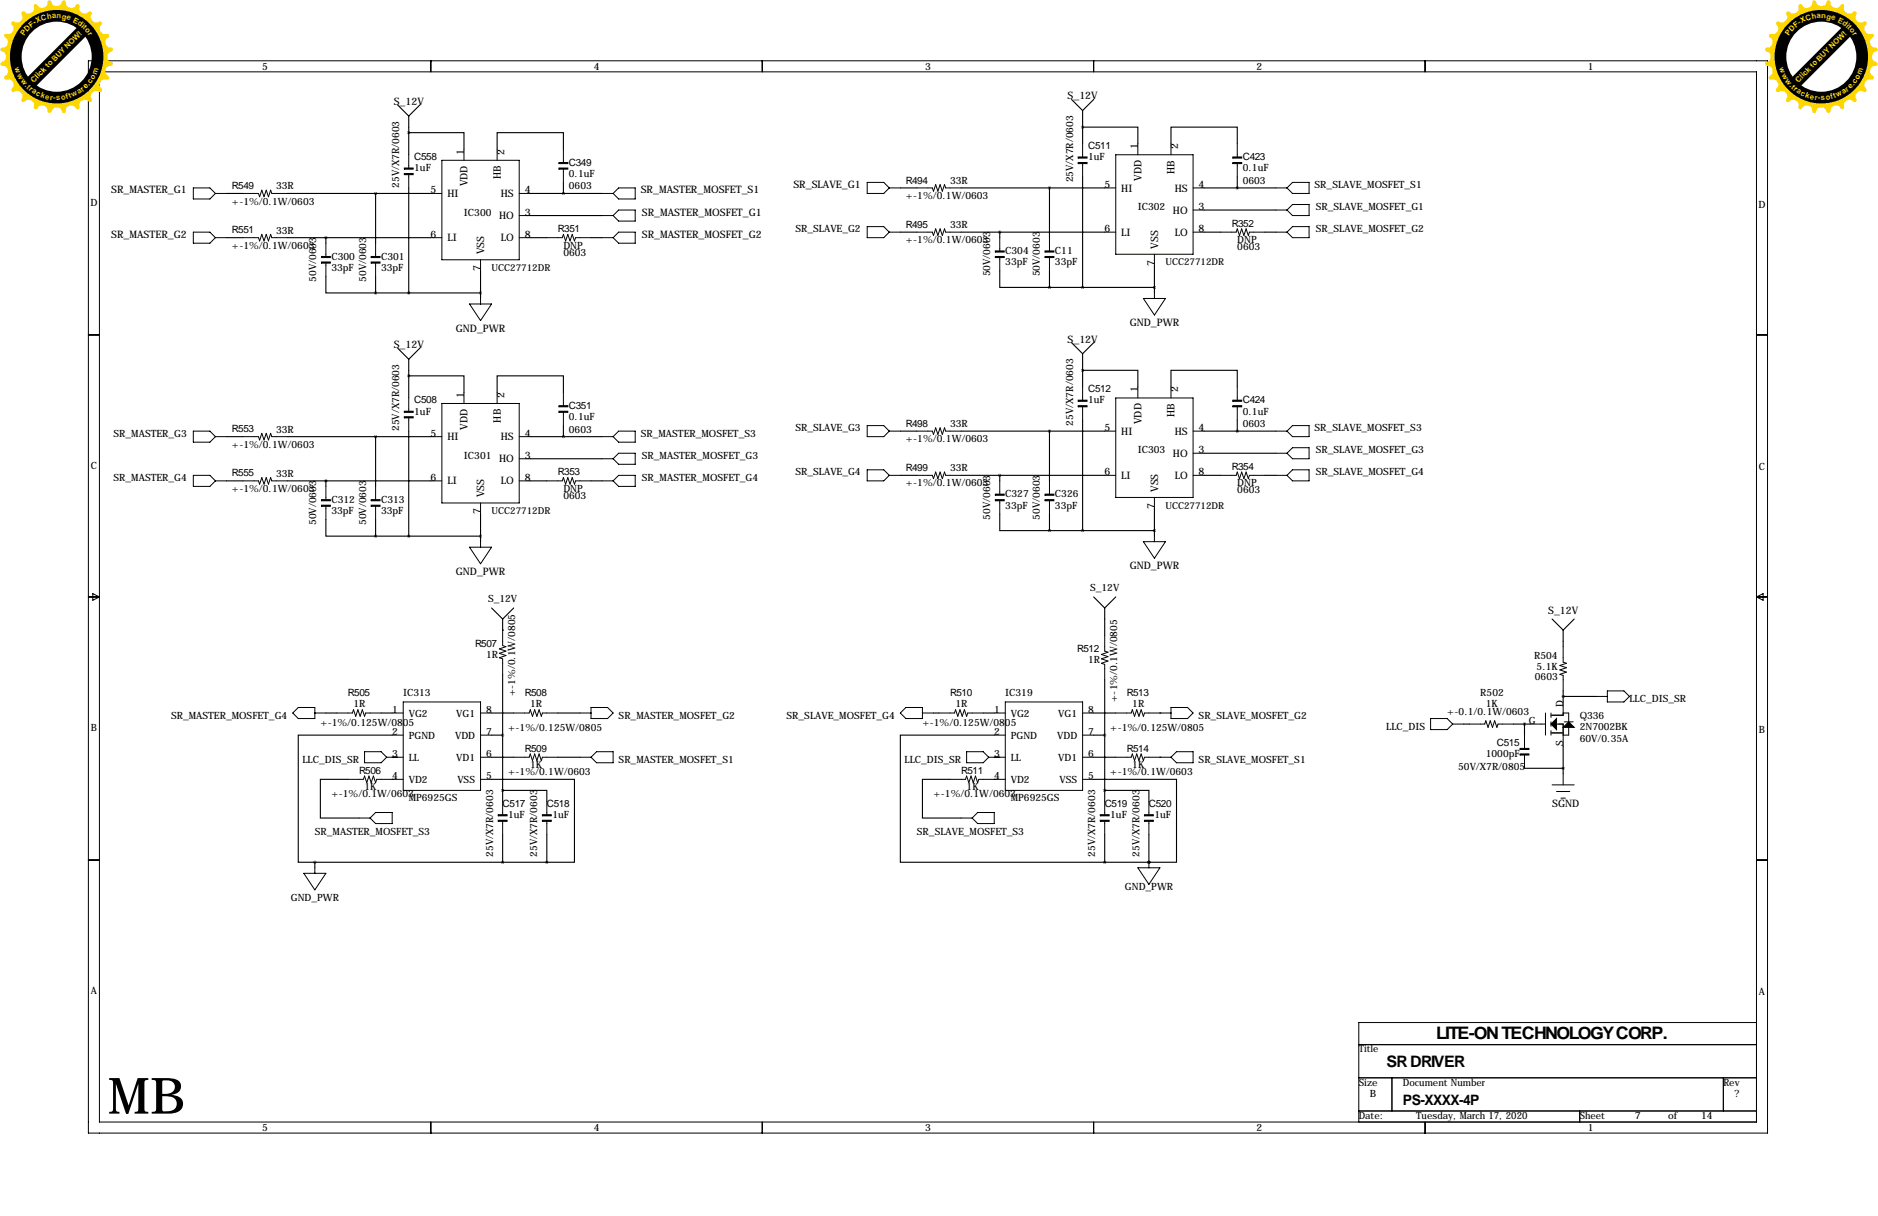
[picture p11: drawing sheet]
<svg xmlns="http://www.w3.org/2000/svg" width="432mm" height="279mm" viewBox="0 0 432 279" stroke-linecap="round" stroke-linejoin="round" font-family="sans-serif">
<defs><g id="words">
<text font-size="11.5" x="24.8" y="255.9">MB</text>
<text font-size="4" x="330.2" y="238.8">LITE-ON TECHNOLOGY CORP.</text>
<text font-size="3.6" x="318.8" y="245.1">SR DRIVER</text>
<text font-size="3.3" x="322.6" y="254">PS-XXXX-4P</text>
<g font-size="2.4">
<text x="245.5" y="22.9">S_12V</text>
<text x="90.5" y="24.1">S_12V</text>
<text x="106.7" y="35.6" transform="rotate(-90 106.7 35.6)">1</text>
<text x="116" y="35.6" transform="rotate(-90 116 35.6)">2</text>
<text x="261.6" y="34.3" transform="rotate(-90 261.6 34.3)">1</text>
<text x="270.9" y="34.3" transform="rotate(-90 270.9 34.3)">2</text>
<text x="115.1" y="41.2" transform="rotate(-90 115.1 41.2)">HB</text>
<text x="262.5" y="41.6" transform="rotate(-90 262.5 41.6)">VDD</text>
<text x="270.1" y="39.9" transform="rotate(-90 270.1 39.9)">HB</text>
<text x="25.6" y="44.5">SR_MASTER_G1</text>
<text x="99" y="44.5">5</text>
<text x="102.9" y="45.3">HI</text>
<text x="107.5" y="42.8" transform="rotate(-90 107.5 42.8)">VDD</text>
<text x="115.2" y="45.3">HS</text>
<text x="120.6" y="44.5">4</text>
<text x="147.3" y="44.4">SR_MASTER_MOSFET_S1</text>
<text x="182.4" y="43.2">SR_SLAVE_G1</text>
<text x="253.9" y="43.2">5</text>
<text x="257.8" y="44">HI</text>
<text x="270.1" y="44">HS</text>
<text x="275.6" y="43.2">4</text>
<text x="114.8" y="50.4">HO</text>
<text x="120.6" y="49.5">3</text>
<text x="147.6" y="49.5">SR_MASTER_MOSFET_G1</text>
<text x="253.9" y="53.3">6</text>
<text x="269.7" y="49.1">HO</text>
<text x="275.6" y="48.3">3</text>
<text x="275.6" y="53.3">8</text>
<text x="25.6" y="54.6">SR_MASTER_G2</text>
<text x="99" y="54.6">6</text>
<text x="102.9" y="55.4">LI</text>
<text x="111.3" y="58.4" transform="rotate(-90 111.3 58.4)">VSS</text>
<text x="115.2" y="55.4">LO</text>
<text x="120.6" y="54.6">8</text>
<text x="147.6" y="54.6">SR_MASTER_MOSFET_G2</text>
<text x="257.8" y="54.2">LI</text>
<text x="266.3" y="57.1" transform="rotate(-90 266.3 57.1)">VSS</text>
<text x="270.1" y="54.2">LO</text>
<text x="110.5" y="62.3" transform="rotate(-90 110.5 62.3)">7</text>
<text x="265.4" y="61" transform="rotate(-90 265.4 61)">7</text>
<text x="104.8" y="76.2">GND_PWR</text>
<text x="259.7" y="74.9">GND_PWR</text>
<text x="90.5" y="80">S_12V</text>
<text x="245.5" y="78.7">S_12V</text>
<text x="106.7" y="91.4" transform="rotate(-90 106.7 91.4)">1</text>
<text x="116" y="91.4" transform="rotate(-90 116 91.4)">2</text>
<text x="261.6" y="90.2" transform="rotate(-90 261.6 90.2)">1</text>
<text x="270.1" y="95.8" transform="rotate(-90 270.1 95.8)">HB</text>
<text x="270.9" y="90.2" transform="rotate(-90 270.9 90.2)">2</text>
<text x="99" y="100.3">5</text>
<text x="102.9" y="101.2">HI</text>
<text x="107.5" y="98.7" transform="rotate(-90 107.5 98.7)">VDD</text>
<text x="115.1" y="97.1" transform="rotate(-90 115.1 97.1)">HB</text>
<text x="115.2" y="101.2">HS</text>
<text x="120.6" y="100.3">4</text>
<text x="253.9" y="99.1">5</text>
<text x="257.8" y="99.9">HI</text>
<text x="262.5" y="97.4" transform="rotate(-90 262.5 97.4)">VDD</text>
<text x="270.1" y="99.9">HS</text>
<text x="275.6" y="99.1">4</text>
<text x="114.8" y="106.2">HO</text>
<text x="120.6" y="105.4">3</text>
<text x="269.7" y="105">HO</text>
<text x="275.6" y="104.1">3</text>
<text x="99" y="110.5">6</text>
<text x="102.9" y="111.3">LI</text>
<text x="115.2" y="111.3">LO</text>
<text x="120.6" y="110.5">8</text>
<text x="253.9" y="109.2">6</text>
<text x="257.8" y="110.1">LI</text>
<text x="266.3" y="113" transform="rotate(-90 266.3 113)">VSS</text>
<text x="270.1" y="110.1">LO</text>
<text x="275.6" y="109.2">8</text>
<text x="110.5" y="118.2" transform="rotate(-90 110.5 118.2)">7</text>
<text x="111.3" y="114.3" transform="rotate(-90 111.3 114.3)">VSS</text>
<text x="265.4" y="116.9" transform="rotate(-90 265.4 116.9)">7</text>
<text x="259.7" y="130.8">GND_PWR</text>
<text x="104.8" y="132.1">GND_PWR</text>
<text x="356" y="141">S_12V</text>
<text x="356.9" y="185.4">SGND</text>
</g>
<g font-size="2.3">
<text x="60.3" y="16">5</text>
<text x="136.5" y="16">4</text>
<text x="212.7" y="16">3</text>
<text x="288.9" y="16">2</text>
<text x="365.1" y="16">1</text>
<text x="250.2" y="34.3">C511</text>
<text x="95.2" y="36.8">C558</text>
<text x="95.2" y="39.4">1uF</text>
<text x="130.8" y="38.1">C349</text>
<text x="130.8" y="40.6">0.1uF</text>
<text x="246.7" y="41.9" transform="rotate(-90 246.7 41.9)">25V/X7R/0603</text>
<text x="250.2" y="36.8">1uF</text>
<text x="285.7" y="36.8">C423</text>
<text x="285.8" y="39.4">0.1uF</text>
<text x="20.8" y="47.3">D</text>
<text x="53.3" y="47">+-1%/0.1W/0603</text>
<text x="53.3" y="43.4">R549</text>
<text x="63.5" y="43.5">33R</text>
<text x="91.8" y="43.2" transform="rotate(-90 91.8 43.2)">25V/X7R/0603</text>
<text x="130.8" y="43.5">0603</text>
<text x="208.3" y="45.7">+-1%/0.1W/0603</text>
<text x="208.3" y="42.2">R494</text>
<text x="218.4" y="42.3">33R</text>
<text x="285.8" y="42.3">0603</text>
<text x="302.3" y="43.2">SR_SLAVE_MOSFET_S1</text>
<text x="404.3" y="47.8">D</text>
<text x="53.3" y="53.6">R551</text>
<text x="63.5" y="53.7">33R</text>
<text x="106.7" y="49.5">IC300</text>
<text x="128.3" y="53.3">R351</text>
<text x="182.9" y="53.3">SR_SLAVE_G2</text>
<text x="208.3" y="52.3">R495</text>
<text x="218.4" y="52.4">33R</text>
<text x="261.6" y="48.3">IC302</text>
<text x="283.2" y="52.1">R352</text>
<text x="302.5" y="48.3">SR_SLAVE_MOSFET_G1</text>
<text x="302.5" y="53.3">SR_SLAVE_MOSFET_G2</text>
<text x="53.3" y="57.2">+-1%/0.1W/0603</text>
<text x="76.2" y="59.7">C300</text>
<text x="87.6" y="59.7">C301</text>
<text x="129.5" y="57.2">DNP</text>
<text x="129.5" y="58.8">0603</text>
<text x="208.3" y="55.9">+-1%/0.1W/0603</text>
<text x="231.1" y="58.4">C304</text>
<text x="242.6" y="58.4">C11</text>
<text x="284.5" y="55.9">DNP</text>
<text x="284.5" y="57.5">0603</text>
<text x="72.7" y="64.8" transform="rotate(-90 72.7 64.8)">50V/0603</text>
<text x="76.2" y="62.2">33pF</text>
<text x="84.2" y="64.8" transform="rotate(-90 84.2 64.8)">50V/0603</text>
<text x="87.6" y="62.2">33pF</text>
<text x="227.7" y="63.5" transform="rotate(-90 227.7 63.5)">50V/0603</text>
<text x="231.1" y="61">33pF</text>
<text x="239.1" y="63.5" transform="rotate(-90 239.1 63.5)">50V/0603</text>
<text x="242.6" y="61">33pF</text>
<text x="95.2" y="92.7">C508</text>
<text x="95.2" y="95.2">1uF</text>
<text x="130.8" y="94">C351</text>
<text x="250.2" y="92.7">1uF</text>
<text x="250.2" y="90.2">C512</text>
<text x="285.7" y="92.7">C424</text>
<text x="285.8" y="95.2">0.1uF</text>
<text x="26.1" y="100.3">SR_MASTER_G3</text>
<text x="53.3" y="99.3">R553</text>
<text x="63.5" y="99.4">33R</text>
<text x="91.8" y="99.1" transform="rotate(-90 91.8 99.1)">25V/X7R/0603</text>
<text x="130.8" y="96.5">0.1uF</text>
<text x="130.8" y="99.4">0603</text>
<text x="147.3" y="100.3">SR_MASTER_MOSFET_S3</text>
<text x="182.9" y="99.1">SR_SLAVE_G3</text>
<text x="208.3" y="101.6">+-1%/0.1W/0603</text>
<text x="208.3" y="98.1">R498</text>
<text x="218.4" y="98.1">33R</text>
<text x="246.7" y="97.8" transform="rotate(-90 246.7 97.8)">25V/X7R/0603</text>
<text x="285.8" y="98.1">0603</text>
<text x="302.3" y="99.1">SR_SLAVE_MOSFET_S3</text>
<text x="20.9" y="107.7">C</text>
<text x="53.3" y="102.9">+-1%/0.1W/0603</text>
<text x="106.7" y="105.4">IC301</text>
<text x="147.6" y="105.4">SR_MASTER_MOSFET_G3</text>
<text x="261.6" y="104.1">IC303</text>
<text x="283.2" y="107.9">R354</text>
<text x="302.5" y="104.1">SR_SLAVE_MOSFET_G3</text>
<text x="404.4" y="108">C</text>
<text x="26.1" y="110.5">SR_MASTER_G4</text>
<text x="53.3" y="113">+-1%/0.1W/0603</text>
<text x="53.3" y="109.5">R555</text>
<text x="63.5" y="109.6">33R</text>
<text x="128.3" y="109.2">R353</text>
<text x="129.5" y="113">DNP</text>
<text x="147.6" y="110.5">SR_MASTER_MOSFET_G4</text>
<text x="182.9" y="109.2">SR_SLAVE_G4</text>
<text x="208.3" y="111.8">+-1%/0.1W/0603</text>
<text x="208.3" y="108.2">R499</text>
<text x="218.4" y="108.3">33R</text>
<text x="284.5" y="111.8">DNP</text>
<text x="284.5" y="113.4">0603</text>
<text x="302.5" y="109.2">SR_SLAVE_MOSFET_G4</text>
<text x="76.2" y="115.6">C312</text>
<text x="76.2" y="118.1">33pF</text>
<text x="87.6" y="118.1">33pF</text>
<text x="87.6" y="115.6">C313</text>
<text x="129.5" y="114.6">0603</text>
<text x="227.7" y="119.4" transform="rotate(-90 227.7 119.4)">50V/0603</text>
<text x="231.1" y="116.8">33pF</text>
<text x="231.1" y="114.3">C327</text>
<text x="239.1" y="119.4" transform="rotate(-90 239.1 119.4)">50V/0603</text>
<text x="242.6" y="114.3">C326</text>
<text x="242.6" y="116.8">33pF</text>
<text x="72.7" y="120.7" transform="rotate(-90 72.7 120.7)">50V/0603</text>
<text x="84.2" y="120.7" transform="rotate(-90 84.2 120.7)">50V/0603</text>
<text x="250.6" y="135.9">S_12V</text>
<text x="112.2" y="138.4">S_12V</text>
<text x="109.2" y="148.6">R507</text>
<text x="247.6" y="149.9">R512</text>
<text x="111.8" y="151.1">1R</text>
<text x="250.2" y="152.4">1R</text>
<text x="352.8" y="151.5">R504</text>
<text x="353.3" y="154">5.1K</text>
<text x="80" y="160">R505</text>
<text x="92.7" y="160">IC313</text>
<text x="118.5" y="160" transform="rotate(-90 118.5 160)">+-1%/0.1W/0805</text>
<text x="120.6" y="160">R508</text>
<text x="218.4" y="160">R510</text>
<text x="231.1" y="160">IC319</text>
<text x="256.9" y="161.3" transform="rotate(-90 256.9 161.3)">+-1%/0.1W/0805</text>
<text x="259.1" y="160">R513</text>
<text x="340.4" y="160">R502</text>
<text x="352.9" y="156.2">0603</text>
<text x="374.6" y="161.3">LLC_DIS_SR</text>
<text x="20.9" y="167.9">B</text>
<text x="39.3" y="165.1">SR_MASTER_MOSFET_G4</text>
<text x="73.7" y="166.7">+-1%/0.125W/0805</text>
<text x="81.3" y="162.6">1R</text>
<text x="90.2" y="163.8">1</text>
<text x="94" y="164.6">VG2</text>
<text x="104.9" y="164.6">VG1</text>
<text x="111.8" y="163.8">8</text>
<text x="116.8" y="168">+-1%/0.125W/0805</text>
<text x="121.9" y="162.6">1R</text>
<text x="142.2" y="165.1">SR_MASTER_MOSFET_G2</text>
<text x="180.8" y="165.1">SR_SLAVE_MOSFET_G4</text>
<text x="212.1" y="166.7">+-1%/0.125W/0805</text>
<text x="219.7" y="162.6">1R</text>
<text x="228.6" y="163.8">1</text>
<text x="232.4" y="164.6">VG2</text>
<text x="243.3" y="164.6">VG1</text>
<text x="250.2" y="163.8">8</text>
<text x="255.3" y="168">+-1%/0.125W/0805</text>
<text x="260.3" y="162.6">1R</text>
<text x="275.6" y="165.1">SR_SLAVE_MOSFET_G2</text>
<text x="318.7" y="167.6">LLC_DIS</text>
<text x="332.7" y="164.2">+-0.1/0.1W/0603</text>
<text x="341.6" y="162.6">1K</text>
<text x="351.5" y="166.4">G</text>
<text x="359.4" y="162.6" transform="rotate(-90 359.4 162.6)">D</text>
<text x="363.2" y="165.1">Q336</text>
<text x="363.2" y="167.6">2N7002BK</text>
<text x="90.2" y="174">3</text>
<text x="90.2" y="168.9">2</text>
<text x="94" y="169.7">PGND</text>
<text x="104.6" y="169.7">VDD</text>
<text x="111.8" y="174">6</text>
<text x="111.8" y="168.9">7</text>
<text x="120.6" y="172.7">R509</text>
<text x="228.6" y="174">3</text>
<text x="228.6" y="168.9">2</text>
<text x="232.4" y="169.7">PGND</text>
<text x="243.1" y="169.7">VDD</text>
<text x="250.2" y="174">6</text>
<text x="250.2" y="168.9">7</text>
<text x="259.1" y="172.7">R514</text>
<text x="341.6" y="174">1000pF</text>
<text x="344.2" y="171.4">C515</text>
<text x="359.4" y="171.4" transform="rotate(-90 359.4 171.4)">S</text>
<text x="363.2" y="170.5">60V/0.35A</text>
<text x="404.4" y="168.4">B</text>
<text x="69.5" y="175.3">LLC_DIS_SR</text>
<text x="82.5" y="177.8">R506</text>
<text x="90.2" y="179.1">4</text>
<text x="94" y="174.8">LL</text>
<text x="94" y="179.9">VD2</text>
<text x="104.9" y="174.8">VD1</text>
<text x="105.2" y="179.9">VSS</text>
<text x="111.8" y="179.1">5</text>
<text x="116.8" y="178.1">+-1%/0.1W/0603</text>
<text x="121.9" y="176.5">1K</text>
<text x="142.2" y="175.3">SR_MASTER_MOSFET_S1</text>
<text x="208" y="175.3">LLC_DIS_SR</text>
<text x="221" y="177.8">R511</text>
<text x="228.6" y="179.1">4</text>
<text x="232.4" y="174.8">LL</text>
<text x="232.4" y="179.9">VD2</text>
<text x="243.3" y="174.8">VD1</text>
<text x="243.6" y="179.9">VSS</text>
<text x="250.2" y="179.1">5</text>
<text x="255.3" y="178.1">+-1%/0.1W/0603</text>
<text x="260.3" y="176.5">1K</text>
<text x="275.6" y="175.3">SR_SLAVE_MOSFET_S1</text>
<text x="335.3" y="176.9">50V/X7R/0805</text>
<text x="76.2" y="183.2">+-1%/0.1W/0603</text>
<text x="83.8" y="181.6">1K</text>
<text x="94" y="184.1">MP6925GS</text>
<text x="115.6" y="185.4">C517</text>
<text x="125.7" y="185.4">C518</text>
<text x="214.6" y="183.2">+-1%/0.1W/0603</text>
<text x="222.2" y="181.6">1K</text>
<text x="232.4" y="184.1">MP6925GS</text>
<text x="254" y="185.4">C519</text>
<text x="264.2" y="185.4">C520</text>
<text x="72.4" y="191.8">SR_MASTER_MOSFET_S3</text>
<text x="116.8" y="188">1uF</text>
<text x="127" y="188">1uF</text>
<text x="210.8" y="191.8">SR_SLAVE_MOSFET_S3</text>
<text x="255.3" y="188">1uF</text>
<text x="265.4" y="188">1uF</text>
<text x="113.4" y="196.8" transform="rotate(-90 113.4 196.8)">25V/X7R/0603</text>
<text x="123.5" y="196.8" transform="rotate(-90 123.5 196.8)">25V/X7R/0603</text>
<text x="251.8" y="196.8" transform="rotate(-90 251.8 196.8)">25V/X7R/0603</text>
<text x="262" y="196.8" transform="rotate(-90 262 196.8)">25V/X7R/0603</text>
<text x="66.9" y="207">GND_PWR</text>
<text x="258.6" y="204.5">GND_PWR</text>
<text x="20.9" y="228.4">A</text>
<text x="404.4" y="228.6">A</text>
<text x="312.4" y="241.8">Title</text>
<text x="312.4" y="249.4">Size</text>
<text x="315" y="252">B</text>
<text x="322.6" y="249.4">Document Number</text>
<text x="396.2" y="249.4">Rev</text>
<text x="398.8" y="252">?</text>
<text x="312.4" y="257">Date:</text>
<text x="325.6" y="257">Tuesday, March 17, 2020</text>
<text x="363.2" y="257">Sheet</text>
<text x="375.9" y="257">7</text>
<text x="383.5" y="257">of</text>
<text x="391.2" y="257">14</text>
<text x="60.3" y="259.9">5</text>
<text x="136.5" y="259.9">4</text>
<text x="212.7" y="259.9">3</text>
<text x="288.9" y="259.9">2</text>
<text x="365.1" y="259.9">1</text>
</g>
<g font-size="2.2">
<text x="113" y="62.2">UCC27712DR</text>
<text x="268" y="61">UCC27712DR</text>
<text x="113" y="118.1">UCC27712DR</text>
<text x="268" y="116.8">UCC27712DR</text>
</g>
<g font-size="1.7" fill="#ffd700">
<text x="8" y="5.7" transform="rotate(-33 8 5.7)">-</text>
<text x="8.6" y="5.4" transform="rotate(-27 8.6 5.4)">X</text>
<text x="9.6" y="4.9" transform="rotate(-18 9.6 4.9)">C</text>
<text x="10.9" y="4.4" transform="rotate(-11 10.9 4.4)">h</text>
<text x="12" y="4.3" transform="rotate(-4 12 4.3)">a</text>
<text x="13" y="4.2" transform="rotate(3 13 4.2)">n</text>
<text x="14.1" y="4.3" transform="rotate(11 14.1 4.3)">g</text>
<text x="15.2" y="4.5" transform="rotate(17 15.2 4.5)">e</text>
<text x="16.7" y="5" transform="rotate(28 16.7 5)">E</text>
<text x="17.7" y="5.5" transform="rotate(35 17.7 5.5)">d</text>
<text x="413.8" y="5.7" transform="rotate(-33 413.8 5.7)">-</text>
<text x="414.3" y="5.4" transform="rotate(-27 414.3 5.4)">X</text>
<text x="415.4" y="4.9" transform="rotate(-18 415.4 4.9)">C</text>
<text x="416.6" y="4.4" transform="rotate(-11 416.6 4.4)">h</text>
<text x="417.7" y="4.3" transform="rotate(-4 417.7 4.3)">a</text>
<text x="418.7" y="4.2" transform="rotate(3 418.7 4.2)">n</text>
<text x="419.9" y="4.3" transform="rotate(11 419.9 4.3)">g</text>
<text x="420.9" y="4.5" transform="rotate(17 420.9 4.5)">e</text>
<text x="422.4" y="5" transform="rotate(28 422.4 5)">E</text>
<text x="423.5" y="5.5" transform="rotate(35 423.5 5.5)">d</text>
<text x="5.5" y="8.3" transform="rotate(-54 5.5 8.3)">P</text>
<text x="6.2" y="7.4" transform="rotate(-46 6.2 7.4)">D</text>
<text x="7.2" y="6.4" transform="rotate(-38 7.2 6.4)">F</text>
<text x="18.6" y="6.2" transform="rotate(41 18.6 6.2)">i</text>
<text x="19" y="6.5" transform="rotate(44 19 6.5)">t</text>
<text x="19.4" y="6.9" transform="rotate(50 19.4 6.9)">o</text>
<text x="20.1" y="7.8" transform="rotate(56 20.1 7.8)">r</text>
<text x="411.3" y="8.3" transform="rotate(-54 411.3 8.3)">P</text>
<text x="412" y="7.4" transform="rotate(-46 412 7.4)">D</text>
<text x="412.9" y="6.4" transform="rotate(-38 412.9 6.4)">F</text>
<text x="424.3" y="6.2" transform="rotate(41 424.3 6.2)">i</text>
<text x="424.7" y="6.5" transform="rotate(44 424.7 6.5)">t</text>
<text x="425.2" y="6.9" transform="rotate(50 425.2 6.9)">o</text>
<text x="425.9" y="7.8" transform="rotate(56 425.9 7.8)">r</text>
<text x="3.3" y="15.7" transform="rotate(71 3.3 15.7)">w</text>
<text x="3.9" y="17.2" transform="rotate(61 3.9 17.2)">w</text>
<text x="22.2" y="17.2" transform="rotate(-70 22.2 17.2)">m</text>
<text x="409.1" y="15.7" transform="rotate(71 409.1 15.7)">w</text>
<text x="409.6" y="17.2" transform="rotate(61 409.6 17.2)">w</text>
<text x="427.9" y="17.2" transform="rotate(-70 427.9 17.2)">m</text>
<text x="4.7" y="18.6" transform="rotate(52 4.7 18.6)">w</text>
<text x="5.6" y="19.8" transform="rotate(46 5.6 19.8)">.</text>
<text x="6" y="20.2" transform="rotate(42 6 20.2)">t</text>
<text x="6.6" y="20.7" transform="rotate(38 6.6 20.7)">r</text>
<text x="7.2" y="21.2" transform="rotate(33 7.2 21.2)">a</text>
<text x="7.8" y="19" transform="rotate(-45 7.8 19)">Click to BUY NOW!</text>
<text x="8.2" y="21.8" transform="rotate(26 8.2 21.8)">c</text>
<text x="9.2" y="22.3" transform="rotate(19 9.2 22.3)">k</text>
<text x="10.3" y="22.7" transform="rotate(13 10.3 22.7)">e</text>
<text x="11.4" y="22.9" transform="rotate(7 11.4 22.9)">r</text>
<text x="12.2" y="23" transform="rotate(3 12.2 23)">-</text>
<text x="12.9" y="23.1" transform="rotate(-2 12.9 23.1)">s</text>
<text x="14.1" y="23" transform="rotate(-9 14.1 23)">o</text>
<text x="15.3" y="22.8" transform="rotate(-15 15.3 22.8)">f</text>
<text x="16" y="22.6" transform="rotate(-19 16 22.6)">t</text>
<text x="16.7" y="22.4" transform="rotate(-25 16.7 22.4)">w</text>
<text x="18.1" y="21.7" transform="rotate(-33 18.1 21.7)">a</text>
<text x="19.1" y="21.1" transform="rotate(-39 19.1 21.1)">r</text>
<text x="19.7" y="20.5" transform="rotate(-44 19.7 20.5)">e</text>
<text x="20.5" y="19.8" transform="rotate(-49 20.5 19.8)">.</text>
<text x="20.9" y="19.3" transform="rotate(-54 20.9 19.3)">c</text>
<text x="21.6" y="18.3" transform="rotate(-61 21.6 18.3)">o</text>
<text x="410.4" y="18.6" transform="rotate(52 410.4 18.6)">w</text>
<text x="411.4" y="19.8" transform="rotate(46 411.4 19.8)">.</text>
<text x="411.8" y="20.2" transform="rotate(42 411.8 20.2)">t</text>
<text x="412.3" y="20.7" transform="rotate(38 412.3 20.7)">r</text>
<text x="413" y="21.2" transform="rotate(33 413 21.2)">a</text>
<text x="413.5" y="19" transform="rotate(-45 413.5 19)">Click to BUY NOW!</text>
<text x="413.9" y="21.8" transform="rotate(26 413.9 21.8)">c</text>
<text x="415" y="22.3" transform="rotate(19 415 22.3)">k</text>
<text x="416.1" y="22.7" transform="rotate(13 416.1 22.7)">e</text>
<text x="417.2" y="22.9" transform="rotate(7 417.2 22.9)">r</text>
<text x="418" y="23" transform="rotate(3 418 23)">-</text>
<text x="418.7" y="23.1" transform="rotate(-2 418.7 23.1)">s</text>
<text x="419.8" y="23" transform="rotate(-9 419.8 23)">o</text>
<text x="421.1" y="22.8" transform="rotate(-15 421.1 22.8)">f</text>
<text x="421.7" y="22.6" transform="rotate(-19 421.7 22.6)">t</text>
<text x="422.4" y="22.4" transform="rotate(-25 422.4 22.4)">w</text>
<text x="423.9" y="21.7" transform="rotate(-33 423.9 21.7)">a</text>
<text x="424.8" y="21.1" transform="rotate(-39 424.8 21.1)">r</text>
<text x="425.4" y="20.5" transform="rotate(-44 425.4 20.5)">e</text>
<text x="426.2" y="19.8" transform="rotate(-49 426.2 19.8)">.</text>
<text x="426.6" y="19.3" transform="rotate(-54 426.6 19.3)">c</text>
<text x="427.3" y="18.3" transform="rotate(-61 427.3 18.3)">o</text>
</g>
</g></defs>
<g fill="none" stroke="#000" stroke-width=".23">
<path d="M20.3 14h386.1v246.3h-386.1zM22.9 16.5h381v241.3h-381zM99.1 14v2.5M175.3 14v2.5M251.5 14v2.5M327.7 14v2.5M94 35.6v3M101.6 36.8h17.8v22.9h-17.8zM106.7 34.3v2.5M114.3 34.3v2.5M129.5 34.3v3M129.5 38.9v3"/>
<path d="M248.9 33v3.1M248.9 37.6v3M256.5 35.6h17.8v22.8h-17.8zM261.6 33v2.6M269.2 33v2.6M284.5 33v3.1M284.5 37.6v3M44.4 43.2h3.9l1.2 1.2-1.2 1.3h-3.9zM44.4 53.3h3.9l1.2 1.3-1.2 1.3h-3.9zM49.5 44.4h2.6M49.5 54.6h2.6M55.9 44.4h3.5l.3 .8 .5-1.5 .5 1.5 .5-1.5 .5 1.5 .5-1.5 .3 .7h3.5"/>
<path d="M55.9 54.6h3.5l.3 .8 .5-1.6 .5 1.6 .5-1.6 .5 1.6 .5-1.6 .3 .8h3.5M74.9 55.9v3M86.4 55.9v3M94 40.1v3.1M99.1 44.4h2.5M99.1 54.6h2.5M110.5 59.7v2.5M119.4 44.4h2.5M119.4 49.5h2.5M119.4 54.6h2.5M125.7 54.6h3.6l.2-.8 .5 1.6 .6-1.6 .5 1.6 .5-1.6 .5 1.6 .2-.8h3.6M138.4 44.4h2.6"/>
<path d="M138.4 49.5h2.6M138.4 54.6h2.6M141 44.4l1.2-1.2h3.8v2.5h-3.8zM141 54.6l1.2-1.3h3.8v2.6h-3.8zM142.2 48.3h3.8v2.5h-3.8l-1.2-1.3zM199.4 41.9h3.8l1.3 1.3-1.3 1.2h-3.8zM199.4 52.1h3.8l1.3 1.2-1.3 1.3h-3.8zM204.5 43.2h2.5M204.5 53.3h2.5M210.8 43.2h3.6l.2 .7 .5-1.5 .5 1.5 .6-1.5 .5 1.5 .5-1.5 .2 .8h3.6M210.8 53.3h3.6l.2 .8 .5-1.5 .5 1.5 .6-1.5 .5 1.5 .5-1.5 .2 .7h3.6M229.9 54.6v3.1"/>
<path d="M229.9 59.2v3M241.3 54.6v3.1M241.3 59.2v3M254 43.2h2.5M254 53.3h2.5M265.4 58.4v2.6M274.3 43.2h2.6M274.3 53.3h2.6M274.3 48.3h2.6M280.7 53.3h3.5l.3-.7 .5 1.5 .5-1.5 .5 1.5 .5-1.5 .5 1.5 .3-.8h3.5M293.4 43.2h2.5M293.4 53.3h2.5"/>
<path d="M293.4 48.3h2.5M295.9 48.3l1.3-1.3h3.8v2.5h-3.8zM297.2 41.9h3.8v2.5h-3.8l-1.3-1.2zM297.2 52.1h3.8v2.5h-3.8l-1.3-1.3zM20.3 77h2.6M74.9 60.5v3M86.4 60.5v3M107.9 69.8h5.1l-2.5 3.9zM110.5 68.6v1.2M262.9 68.6h5.1l-2.6 3.8zM265.4 67.3v1.3M403.9 77h2.5"/>
<path d="M44.4 99.1h3.9l1.2 1.2-1.2 1.3h-3.9zM94 91.4v3.1M94 96v3.1M101.6 92.7h17.8v22.9h-17.8zM106.7 90.2v2.5M114.3 90.2v2.5M129.5 90.2v3M129.5 94.7v3.1M199.4 97.8h3.8l1.3 1.3-1.3 1.2h-3.8zM204.5 99.1h2.5M210.8 99.1h3.6l.2 .7 .5-1.5 .5 1.5 .6-1.5 .5 1.5 .5-1.5 .2 .8h3.6M248.9 88.9v3"/>
<path d="M248.9 93.5v3M254 99.1h2.5M256.5 91.4h17.8v22.9h-17.8zM261.6 88.9v2.5M269.2 88.9v2.5M274.3 99.1h2.6M284.5 88.9v3M284.5 93.5v3M293.4 99.1h2.5M295.9 99.1l1.3-1.3h3.8v2.5h-3.8zM44.4 109.2h3.9l1.2 1.3-1.2 1.3h-3.9zM49.5 100.3h2.6"/>
<path d="M49.5 110.5h2.6M55.9 100.3h3.5l.3 .8 .5-1.5 .5 1.5 .5-1.5 .5 1.5 .5-1.5 .3 .7h3.5M55.9 110.5h3.5l.3 .8 .5-1.6 .5 1.6 .5-1.6 .5 1.6 .5-1.6 .3 .8h3.5M74.9 111.8v3M74.9 116.3v3.1M86.4 111.8v3M86.4 116.3v3.1M99.1 100.3h2.5M99.1 110.5h2.5M110.5 115.6v2.5M119.4 100.3h2.5M119.4 110.5h2.5"/>
<path d="M119.4 105.4h2.5M125.7 110.5h3.6l.2-.8 .5 1.6 .6-1.6 .5 1.6 .5-1.6 .5 1.6 .2-.8h3.6M138.4 100.3h2.6M138.4 110.5h2.6M138.4 105.4h2.6M141 100.3l1.2-1.2h3.8v2.5h-3.8zM141 110.5l1.2-1.3h3.8v2.6h-3.8zM141 105.4l1.2-1.3h3.8v2.6h-3.8zM199.4 107.9h3.8l1.3 1.3-1.3 1.3h-3.8zM204.5 109.2h2.5M210.8 109.2h3.6l.2 .8 .5-1.5 .5 1.5 .6-1.5 .5 1.5 .5-1.5 .2 .7h3.6M229.9 110.5v3"/>
<path d="M229.9 115.1v3M241.3 110.5v3M241.3 115.1v3M254 109.2h2.5M265.4 114.3v2.5M274.3 109.2h2.6M274.3 104.1h2.6M280.7 109.2h3.5l.3-.7 .5 1.5 .5-1.5 .5 1.5 .5-1.5 .5 1.5 .3-.8h3.5M293.4 109.2h2.5M293.4 104.1h2.5M295.9 109.2l1.3-1.3h3.8v2.6h-3.8zM295.9 104.1l1.3-1.2h3.8v2.5h-3.8z"/>
<path d="M20.3 137.2h2.6M21.3 136.4l1.6 .8-1.6 .7zM107.9 125.7h5.1l-2.5 3.8zM110.5 124.5v1.2M262.9 124.5h5.1l-2.6 3.8zM265.4 123.2v1.3M403.9 137.2h2.5M403.9 137.2l1.5-.8v1.5zM115.6 144.8v3.5l.7 .3-1.5 .5 1.5 .5-1.5 .5 1.5 .5-1.5 .5 .8 .3v3.5M254 146v3.6l.8 .3-1.6 .5 1.6 .5-1.6 .5 1.6 .5-1.6 .5 .8 .3v3.5M359.4 148.6v3.5l.8 .3-1.6 .5 1.6 .5-1.6 .5 1.6 .5-1.6 .5 .8 .3v3.6M369.6 158.8h3.8l1.2 1.2-1.2 1.3h-3.8z"/>
<path d="M68.6 162.6h3.8v2.5h-3.8l-1.3-1.3zM72.4 163.8h2.5M77.5 163.8h3.5l.3-.7 .5 1.5 .5-1.5 .5 1.5 .5-1.5 .5 1.5 .3-.8h3.5M80 179.1h3.6l.2-.8 .5 1.5 .5-1.5 .5 1.5 .6-1.5 .5 1.5 .2-.7h6.1M83.8 172.7h3.8l1.3 1.3-1.3 1.3h-3.8zM88.9 174h3.8M90.2 163.8h2.5M90.2 168.9h2.5M92.7 161.3h17.8v20.3h-17.8zM110.5 163.8h2.5M110.5 174h2.5M110.5 168.9h2.5"/>
<path d="M110.5 179.1h2.5M118.1 163.8h3.6l.2-.7 .5 1.5 .5-1.5 .5 1.5 .6-1.5 .5 1.5 .2-.8h3.6M118.1 174h3.6l.2-.8 .5 1.6 .5-1.6 .5 1.6 .6-1.6 .5 1.6 .2-.8h3.6M133.3 163.8h2.6M133.3 174h2.6M135.9 162.6h3.8l1.3 1.2-1.3 1.3h-3.8zM137.2 172.7h3.8v2.6h-3.8l-1.3-1.3zM207 163.8l1.3-1.2h3.8v2.5h-3.8zM212.1 163.8h2.5M215.9 163.8h3.6l.2-.7 .5 1.5 .5-1.5 .5 1.5 .5-1.5 .5 1.5 .3-.8h3.6M218.4 179.1h3.6l.2-.8 .6 1.5 .5-1.5 .5 1.5 .5-1.5 .5 1.5 .2-.7h6.1M222.2 172.7h3.9l1.2 1.3-1.2 1.3h-3.9z"/>
<path d="M227.3 174h3.8M228.6 163.8h2.5M228.6 168.9h2.5M231.1 161.3h17.8v20.3h-17.8zM248.9 163.8h2.6M248.9 174h2.6M248.9 168.9h2.6M248.9 179.1h2.6M256.5 163.8h3.6l.2-.7 .6 1.5 .5-1.5 .5 1.5 .5-1.5 .5 1.5 .2-.8h6.1M256.5 174h3.6l.2-.8 .6 1.6 .5-1.6 .5 1.6 .5-1.6 .5 1.6 .2-.8h6.1M269.2 162.6h3.8l1.3 1.2-1.3 1.3h-3.8zM270.5 172.7h3.8v2.6h-3.8l-1.3-1.3z"/>
<path d="M328.9 165.1h3.8l1.3 1.3-1.3 1.2h-3.8zM334 166.4h2.5M337.8 166.4h3.6l.2-.8 .5 1.5 .5-1.5 .6 1.5 .5-1.5 .5 1.5 .2-.7h3.6M350.5 168.9v3.1M350.5 173.5v3M351.8 166.4h3.5M355.3 163.8v5.1M356.6 163.8v1M356.6 165.9v1M356.6 167.9v1M356.6 168.4h2.8M357.9 166.4h1.5v5"/>
<path d="M359.4 163.8h1.3v2.1M359.4 161.3v3h-2.8M359.4 177.8v2.5M359.7 165.9h2M360.7 167.1v1.8h-1.3M367 160h2.6M20.3 197.6h2.6M72.4 199.4v1.3M82.5 188h2.6M85.1 188l1.3-1.3h3.8v2.5h-3.8zM115.6 184.1v3.1M115.6 188.7v3.1"/>
<path d="M125.7 184.1v3.1M125.7 188.7v3.1M221 188h2.5M223.5 188l1.3-1.3h3.8v2.5h-3.8zM254 184.1v3.1M254 188.7v3.1M261.6 199.4h5.1l-2.5 3.8zM264.2 184.1v3.1M264.2 188.7v3.1M264.2 198.1v1.3M356.9 180.3h5M357.9 181.9h3"/>
<path d="M358.9 183.4h1M403.9 197.6h2.5M69.8 200.7h5.1l-2.5 3.8zM403.9 234.9h-91.5v22.9M99.1 257.8v2.5M175.3 257.8v2.5M251.5 257.8v2.5M312.4 255.3h91.5M312.4 247.6h91.5M312.4 240h91.5M320 247.6v7.7M327.7 257.8v2.5"/>
<path d="M363.2 255.3v2.5M396.2 247.6v7.7"/>
</g>
<g fill="#000" stroke="#000" stroke-width=".23">
<path d="M93 38.6h2v.3h-2zM128.5 38.6h2.1v.3h-2.1zM128.5 37.3h2.1v.3h-2.1zM247.9 37.3h2v.3h-2zM247.9 36.1h2v.2h-2zM283.5 37.3h2v.3h-2zM283.5 36.1h2v.2h-2zM73.9 58.9h2v.3h-2zM85.3 58.9h2.1v.3h-2.1zM93 39.9h2v.2h-2zM228.9 58.9h2v.3h-2zM228.9 57.7h2v.2h-2z"/>
<path d="M240.3 58.9h2v.3h-2zM240.3 57.7h2v.2h-2zM73.9 60.2h2v.3h-2zM85.3 60.2h2.1v.3h-2.1zM93 95.8h2v.2h-2zM93 94.5h2v.2h-2zM128.5 94.5h2.1v.2h-2.1zM128.5 93.2h2.1v.3h-2.1zM247.9 93.2h2v.3h-2zM247.9 91.9h2v.3h-2zM283.5 93.2h2v.3h-2zM283.5 91.9h2v.3h-2z"/>
<path d="M73.9 116.1h2v.2h-2zM73.9 114.8h2v.3h-2zM85.3 116.1h2.1v.2h-2.1zM85.3 114.8h2.1v.3h-2.1zM228.9 114.8h2v.3h-2zM228.9 113.5h2v.3h-2zM240.3 114.8h2v.3h-2zM240.3 113.5h2v.3h-2zM349.5 173.2h2v.3h-2zM349.5 172h2v.2h-2zM357.9 165.1v2.5l-1.3-1.2zM359.4 167.1l1.3-1.2 1.2 1.2z"/>
<path d="M114.6 188.5h2v.2h-2zM114.6 187.2h2v.3h-2zM124.7 188.5h2v.2h-2zM124.7 187.2h2v.3h-2zM253 188.5h2v.2h-2zM253 187.2h2v.3h-2zM263.1 188.5h2.1v.2h-2.1zM263.1 187.2h2.1v.3h-2.1z"/>
</g>
<g fill="none" stroke="#000" stroke-width=".25">
<path d="M91.4 24.1l2.6 2.6M94 30.5h12.7v3.8M94 26.7v8.9M96.5 24.1l-2.5 2.6M114.3 34.3v-3.8h15.2v3.8M246.4 22.9l2.5 2.5M248.9 29.2h12.7v3.8M248.9 25.4v7.6M251.5 22.9l-2.6 2.5M269.2 33v-3.8h15.3v3.8M52.1 44.4h3.8M52.1 54.6h3.8"/>
<path d="M66 44.4h33.1M66 54.6h33.1M74.9 54.6v1.3M86.4 44.4v11.5M94 43.2v24.1M121.9 44.4h16.5M121.9 54.6h3.8M121.9 49.5h16.5M129.5 41.9v2.5M135.9 54.6h2.5M207 43.2h3.8M207 53.3h3.8"/>
<path d="M221 43.2h33M221 53.3h33M229.9 53.3v1.3M241.3 43.2v11.4M248.9 40.6v25.4M276.9 43.2h16.5M276.9 53.3h3.8M276.9 48.3h16.5M284.5 40.6v2.6M290.8 53.3h2.6M74.9 63.5v3.8h11.5M86.4 67.3h24.1"/>
<path d="M86.4 63.5v3.8M110.5 62.2v6.4M229.9 62.2v3.8h11.4M241.3 66h24.1M241.3 62.2v3.8M246.4 78.7l2.5 2.6M251.5 78.7l-2.6 2.6M265.4 61v6.3M91.4 80l2.6 2.5M94 86.4h12.7v3.8M94 82.5v8.9M94 99.1v24.1"/>
<path d="M96.5 80l-2.5 2.5M114.3 90.2v-3.8h15.2v3.8M129.5 97.8v2.5M207 99.1h3.8M221 99.1h33M241.3 99.1v11.4M248.9 85.1h12.7v3.8M248.9 81.3v7.6M248.9 96.5v25.4M269.2 88.9v-3.8h15.3v3.8M276.9 99.1h16.5M284.5 96.5v2.6"/>
<path d="M52.1 100.3h3.8M52.1 110.5h3.8M66 100.3h33.1M66 110.5h33.1M74.9 119.4v3.8h11.5M74.9 110.5v1.3M86.4 100.3v11.5M86.4 119.4v3.8M110.5 118.1v6.4M121.9 100.3h16.5M121.9 110.5h3.8M121.9 105.4h16.5"/>
<path d="M135.9 110.5h2.5M207 109.2h3.8M221 109.2h33M229.9 118.1v3.8h11.4M229.9 109.2v1.3M241.3 118.1v3.8M265.4 116.8v6.4M276.9 109.2h3.8M276.9 104.1h16.5M290.8 109.2h2.6M86.4 123.2h24.1M113 139.7l2.6 2.5"/>
<path d="M118.1 139.7l-2.5 2.5M241.3 121.9h24.1M251.5 137.2l2.5 2.5M254 139.7v6.3M256.5 137.2l-2.5 2.5M115.6 144.8h.1M115.6 142.2v2.6M115.6 154.9v29.2M254 156.2v27.9M356.9 142.2l2.5 2.6M359.4 144.8v3.8M359.4 158.8v2.5"/>
<path d="M361.9 142.2l-2.5 2.6M74.9 163.8h2.6M80 179.1h-6.3v8.9h8.8M87.6 163.8h2.6M90.2 179.1h.1M90.2 168.9h-21.6v29.2h3.8M90.2 174h1.2M113 179.1h19.1v19h-6.4M113 163.8h5.1M113 174h5.1M113 168.9h2.6M128.3 163.8h5"/>
<path d="M128.3 174h5M214.6 163.8h1.3M218.4 179.1h-6.3v8.9h8.9M226.1 163.8h2.5M228.6 179.1h.1M228.6 168.9h-21.6v29.2h47M228.6 174h1.3M251.5 179.1h19v19h-6.3M251.5 163.8h5M251.5 174h5M251.5 168.9h2.5M266.7 163.8h.1"/>
<path d="M266.7 174h.1M336.5 166.4h1.3M348 166.4h3.8M350.5 166.4v2.5M350.5 176.5h8.9M359.4 171.4v6.4M359.4 160h7.6M72.4 198.1h53.3M72.4 198.1v1.3M115.6 181.6h10.1v2.5M115.6 191.8v6.3M125.7 191.8v6.3"/>
<path d="M254 181.6h10.2v2.5M254 191.8v6.3M254 198.1h10.2M264.2 198.1h.1M264.2 191.8v6.3"/>
</g>
<path d="M264.1 198.1a.05 .05 0 0 0 .1 0 .05 .05 0 0 0-.1 0zM264.1 198.1a.05 .05 0 0 0 .1 0 .05 .05 0 0 0-.1 0zM115.5 168.9a.05 .05 0 0 0 .1 0 .05 .05 0 0 0-.1 0zM115.5 181.6a.05 .05 0 0 0 .1 0 .05 .05 0 0 0-.1 0zM125.7 198.1a.05 .05 0 0 0 .1 0 .05 .05 0 0 0-.1 0zM115.5 198.1a.05 .05 0 0 0 .1 0 .05 .05 0 0 0-.1 0zM86.3 67.3a.05 .05 0 0 0 .1 0 .05 .05 0 0 0-.1 0zM129.5 44.5a.05 .05 0 0 0 .1 0 .05 .05 0 0 0-.1 0zM265.4 66a.05 .05 0 0 0 .1 0 .05 .05 0 0 0-.1 0zM229.8 53.3a.05 .05 0 0 0 .1 0 .05 .05 0 0 0-.1 0zM74.9 54.6a.05 .05 0 0 0 .1 0 .05 .05 0 0 0-.1 0zM86.3 44.5a.05 .05 0 0 0 .1 0 .05 .05 0 0 0-.1 0zM86.3 123.2a.05 .05 0 0 0 .1 0 .05 .05 0 0 0-.1 0zM129.5 100.3a.05 .05 0 0 0 .1 0 .05 .05 0 0 0-.1 0zM74.9 110.5a.05 .05 0 0 0 .1 0 .05 .05 0 0 0-.1 0zM86.3 100.3a.05 .05 0 0 0 .1 0 .05 .05 0 0 0-.1 0zM265.4 121.9a.05 .05 0 0 0 .1 0 .05 .05 0 0 0-.1 0zM229.8 109.2a.05 .05 0 0 0 .1 0 .05 .05 0 0 0-.1 0z" fill="#000" stroke="#000" stroke-width=".63"/>
<path d="M2.7 5.1a1.03 1.03 0 0 0 .4 1.1 1.25 1.25 0 0 1-.3 1.3 1.25 1.25 0 0 1-1.3 .3l-.5 .2a1.03 1.03 0 0 0 .7 1 1.25 1.25 0 0 1 0 1.3 1.25 1.25 0 0 1-1.2 .6l-.4 .4a1.03 1.03 0 0 0 .9 .8 1.25 1.25 0 0 1 .4 1.3 1.25 1.25 0 0 1-1 .9l-.3 .4a1.03 1.03 0 0 0 1.1 .5 1.25 1.25 0 0 1 .7 1.2 1.25 1.25 0 0 1-.8 1.1l-.1 .5a1.03 1.03 0 0 0 1.2 .2 1.25 1.25 0 0 1 .9 1 1.25 1.25 0 0 1-.4 1.2v.6a1.03 1.03 0 0 0 1.2-.1 1.25 1.25 0 0 1 1.1 .6 1.25 1.25 0 0 1 0 1.3l.1 .6a1.03 1.03 0 0 0 1.1-.4 1.25 1.25 0 0 1 1.3 .3 1.25 1.25 0 0 1 .3 1.3l.2 .5a1.03 1.03 0 0 0 1-.7 1.25 1.25 0 0 1 1.3 0 1.25 1.25 0 0 1 .6 1.2l.4 .3a1.03 1.03 0 0 0 .8-.9 1.25 1.25 0 0 1 1.3-.3 1.25 1.25 0 0 1 .9 1l.4 .2a1.03 1.03 0 0 0 .5-1 1.25 1.25 0 0 1 1.2-.7 1.25 1.25 0 0 1 1.1 .7l.5 .2a1.03 1.03 0 0 0 .2-1.2 1.25 1.25 0 0 1 1-1 1.25 1.25 0 0 1 1.2 .5h.6a1.03 1.03 0 0 0-.1-1.2 1.25 1.25 0 0 1 .6-1.2 1.25 1.25 0 0 1 1.3 .1l.6-.1a1.03 1.03 0 0 0-.4-1.2 1.25 1.25 0 0 1 .3-1.2 1.25 1.25 0 0 1 1.3-.3l.5-.3a1.03 1.03 0 0 0-.7-1 1.25 1.25 0 0 1 0-1.3 1.25 1.25 0 0 1 1.2-.6l.3-.4a1.03 1.03 0 0 0-.9-.7 1.25 1.25 0 0 1-.3-1.3 1.25 1.25 0 0 1 1-.9l.2-.5a1.03 1.03 0 0 0-1-.5 1.25 1.25 0 0 1-.7-1.1 1.25 1.25 0 0 1 .7-1.1l.2-.6a1.03 1.03 0 0 0-1.2-.2 1.25 1.25 0 0 1-1-.9 1.25 1.25 0 0 1 .5-1.2v-.6a1.03 1.03 0 0 0-1.2 .1 1.25 1.25 0 0 1-1.2-.7 1.25 1.25 0 0 1 .1-1.3l-.1-.5a1.03 1.03 0 0 0-1.2 .4 1.25 1.25 0 0 1-1.2-.3 1.25 1.25 0 0 1-.3-1.3l-.3-.5a1.03 1.03 0 0 0-1 .7 1.25 1.25 0 0 1-1.3 0 1.25 1.25 0 0 1-.6-1.2l-.4-.4a1.03 1.03 0 0 0-.7 .9 1.25 1.25 0 0 1-1.3 .4 1.25 1.25 0 0 1-.9-1l-.5-.3a1.03 1.03 0 0 0-.5 1.1 1.25 1.25 0 0 1-1.1 .7 1.25 1.25 0 0 1-1.1-.8l-.6-.1a1.03 1.03 0 0 0-.2 1.2 1.25 1.25 0 0 1-.9 .9 1.25 1.25 0 0 1-1.2-.4h-.6a1.03 1.03 0 0 0 .1 1.2 1.25 1.25 0 0 1-.7 1.1 1.25 1.25 0 0 1-1.3 0zM2.3 13a10.8 10.8 0 0 0 21.5 0 10.8 10.8 0 0 0-21.5 0z" fill-rule="evenodd" fill="#ffd700"/>
<path d="M2.3 13a10.8 10.8 0 0 0 21.5 0 10.8 10.8 0 0 0-21.5 0zM4.8 13a8.2 8.2 0 0 0 16.5 0 8.2 8.2 0 0 0-16.5 0z" fill-rule="evenodd" fill="#000"/>
<circle cx="13" cy="13" r="8.2" fill="none" stroke="#000" stroke-width=".35"/>
<path d="M6.3 17.8l11.5-11.5 1 .9 1 1.1-11.5 11.5-1.1-1z" fill="#000"/>
<path d="M408.4 5.1a1.03 1.03 0 0 0 .4 1.1 1.25 1.25 0 0 1-.3 1.3 1.25 1.25 0 0 1-1.3 .3l-.5 .2a1.03 1.03 0 0 0 .7 1 1.25 1.25 0 0 1 0 1.3 1.25 1.25 0 0 1-1.2 .6l-.3 .4a1.03 1.03 0 0 0 .9 .8 1.25 1.25 0 0 1 .3 1.3 1.25 1.25 0 0 1-1 .9l-.2 .4a1.03 1.03 0 0 0 1 .5 1.25 1.25 0 0 1 .7 1.2 1.25 1.25 0 0 1-.7 1.1l-.2 .5a1.03 1.03 0 0 0 1.2 .2 1.25 1.25 0 0 1 1 1 1.25 1.25 0 0 1-.5 1.2v.6a1.03 1.03 0 0 0 1.2-.1 1.25 1.25 0 0 1 1.2 .6 1.25 1.25 0 0 1-.1 1.3l.1 .6a1.03 1.03 0 0 0 1.2-.4 1.25 1.25 0 0 1 1.2 .3 1.25 1.25 0 0 1 .3 1.3l.3 .5a1.03 1.03 0 0 0 1-.7 1.25 1.25 0 0 1 1.3 0 1.25 1.25 0 0 1 .6 1.2l.4 .3a1.03 1.03 0 0 0 .7-.9 1.25 1.25 0 0 1 1.3-.3 1.25 1.25 0 0 1 .9 1l.5 .2a1.03 1.03 0 0 0 .5-1 1.25 1.25 0 0 1 1.1-.7 1.25 1.25 0 0 1 1.1 .7l.6 .2a1.03 1.03 0 0 0 .2-1.2 1.25 1.25 0 0 1 .9-1 1.25 1.25 0 0 1 1.2 .5h.6a1.03 1.03 0 0 0-.1-1.2 1.25 1.25 0 0 1 .7-1.2 1.25 1.25 0 0 1 1.3 .1l.5-.1a1.03 1.03 0 0 0-.4-1.2 1.25 1.25 0 0 1 .3-1.2 1.25 1.25 0 0 1 1.3-.3l.5-.3a1.03 1.03 0 0 0-.7-1 1.25 1.25 0 0 1 0-1.3 1.25 1.25 0 0 1 1.2-.6l.4-.4a1.03 1.03 0 0 0-.9-.7 1.25 1.25 0 0 1-.4-1.3 1.25 1.25 0 0 1 1-.9l.3-.5a1.03 1.03 0 0 0-1.1-.5 1.25 1.25 0 0 1-.7-1.1 1.25 1.25 0 0 1 .8-1.1l.1-.6a1.03 1.03 0 0 0-1.2-.2 1.25 1.25 0 0 1-.9-.9 1.25 1.25 0 0 1 .4-1.2v-.6a1.03 1.03 0 0 0-1.2 .1 1.25 1.25 0 0 1-1.1-.7 1.25 1.25 0 0 1 0-1.3l-.1-.5a1.03 1.03 0 0 0-1.1 .4 1.25 1.25 0 0 1-1.3-.3 1.25 1.25 0 0 1-.3-1.3l-.2-.5a1.03 1.03 0 0 0-1 .7 1.25 1.25 0 0 1-1.3 0 1.25 1.25 0 0 1-.6-1.2l-.4-.4a1.03 1.03 0 0 0-.8 .9 1.25 1.25 0 0 1-1.3 .4 1.25 1.25 0 0 1-.9-1l-.4-.3a1.03 1.03 0 0 0-.5 1.1 1.25 1.25 0 0 1-1.2 .7 1.25 1.25 0 0 1-1.1-.8l-.5-.1a1.03 1.03 0 0 0-.2 1.2 1.25 1.25 0 0 1-1 .9 1.25 1.25 0 0 1-1.2-.4h-.6a1.03 1.03 0 0 0 .1 1.2 1.25 1.25 0 0 1-.6 1.1 1.25 1.25 0 0 1-1.3 0zM408 13a10.8 10.8 0 0 0 21.5 0 10.8 10.8 0 0 0-21.5 0z" fill-rule="evenodd" fill="#ffd700"/>
<path d="M408 13a10.8 10.8 0 0 0 21.5 0 10.8 10.8 0 0 0-21.5 0zM410.5 13a8.2 8.2 0 0 0 16.5 0 8.2 8.2 0 0 0-16.5 0z" fill-rule="evenodd" fill="#000"/>
<circle cx="418.8" cy="13" r="8.2" fill="none" stroke="#000" stroke-width=".35"/>
<path d="M412 17.8l11.5-11.5 1.1 .9 .9 1.1-11.5 11.5-1-1z" fill="#000"/>
<use href="#words"/>
</svg>
